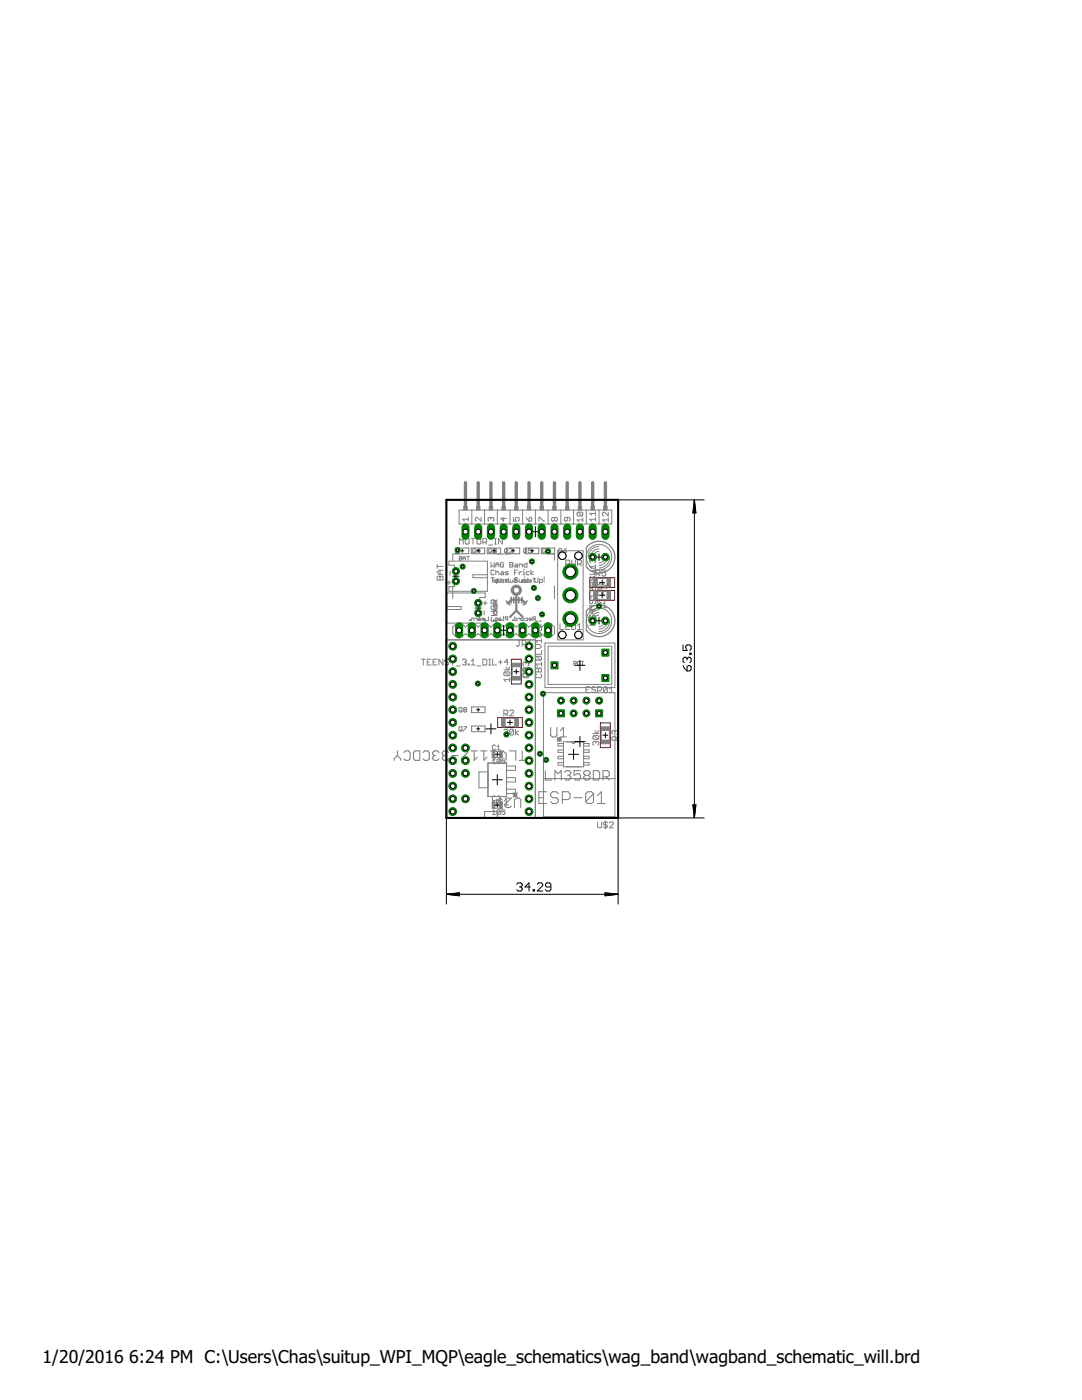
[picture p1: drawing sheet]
<svg xmlns="http://www.w3.org/2000/svg" width="216mm" height="279mm" viewBox="0 0 216 279" stroke-linecap="round" stroke-linejoin="round" font-family="sans-serif">
<defs><g id="words">
<g font-size="3.5">
<text x="8.5" y="272">1/20/2016</text>
<text x="25.8" y="272">6:24 PM C:\Users\Chas\suitup_WPI_MQP\eagle_schematics\wag_band\wagband_schematic_will.brd</text>
</g>
</g></defs>
<path d="M102.4 117a1.02 1.02 0 0 1 1.6 .4 1.02 1.02 0 0 1-.8 1.4 1.02 1.02 0 0 1-1.2-1h.4a.61 .61 0 0 1 .9-.5 .61 .61 0 0 1 .1 1 .61 .61 0 0 1-1-.3v-.2h-.4z" fill-rule="evenodd" fill="#808080" stroke="#808080" stroke-width=".2"/>
<path d="M103 118.8v3.1M101.3 120.5l.7-.8h2.2l.7 .8M103 121.9l-1.2 1.2M103 121.9l1.3 1.2" fill="none" stroke="#808080" stroke-width=".42"/>
<path d="M101 120l.8 .7M102 119.2v1.1M102.5 119.2v1.1M103.5 119.2v1.1M104.2 119.2v1.1M105.2 120l-.8 .7" fill="none" stroke="#808080" stroke-width=".32"/>
<g fill="none" stroke="#808080" stroke-width=".2">
<path d="M87.2 112.6v.8M87.2 113h1.2M87.4 115l.4 .2 .4-.2 .2 .2v.6h-1.2v-.6zM87.8 113.8v.8M87.8 115.2v.6M88.4 113.8h-.8l-.4 .4 .4 .4h.8M89.1 118.3h7.7v1h-1.1v4.2h1.1v.9h-7.7zM89.2 116.3h.8M89.6 112h7.7v6h-7.7v-.9h1.1v-4.3h-1.1zM89.6 115.9v.8M89.8 114v.8M90.3 116.9v2.5"/>
<path d="M91.6 110.6h-1.3v1.2M91.6 101.8h30.5v2.8h-30.5zM91.7 111l.4 .2-.1 .6h-.3zM91.7 111.4h.3M91.7 108.6v-1.2l.4 .4 .3-.4v1.2M92.4 111.4h.5M92.4 111.8v-.5l.2-.3 .3 .3v.5M93 107.4h.4l.2 .2v.8l-.2 .2h-.4l-.2-.2v-.8zM93.1 111h.5M93.4 111v.8M93.5 103.6h-1.2l.4 .4M93.5 103.3v.7"/>
<path d="M94 107.4h.8M94.1 101.8v2.8M94.3 109.6l.2-.1 .4 .1v.6l-.1 .2-.5-.2zM94.4 107.4v1.2M94.6 110.1l.3 .3M95.4 107.4h.4l.1 .2v.8l-.1 .2h-.4l-.2-.2v-.8zM95.9 109.9h-.6l.4-.4v.9M96 103.3v.7l-.8-.7-.4 .1v.4l.2 .2M96.4 108.2h.5l.2-.2v-.4l-.2-.2h-.5v1.2M96.7 101.8v2.8M96.7 108.2l.4 .4M96.8 120v.8"/>
<path d="M97.3 114.7h-2.9v.6h2.9M97.5 108.8h.8M97.7 109.5l.4 .1v.6l-.1 .2-.5-.2v-.6zM97.8 110.1l.3 .3M98 103.4v.2M98 103.4l-.2-.1-.4 .1v.4l.2 .2M98 103.4l.1-.1 .4 .1v.4l-.2 .2M98 112.2v1l.3-.3 .3 .3v-1M98 115.3h.6M98.3 115.3v.9M98.4 109.6l.5-.1 .1 .1-.1 .3M98.6 113.9l-.1-.1-.5 .1v.7l.1 .1 .5-.1"/>
<path d="M98.7 107.4h.4M98.7 108.6h.4M98.7 109.9h.2M98.9 107.4v1.2M98.9 109.9l.1 .2-.1 .3-.5-.2M98.9 113.2v-.6l.3-.4 .3 .4v.6M98.9 114.2l.5-.1 .1 .1v.5M98.9 115.9h.6v-.1l-.4-.2-.2 .2 .2 .4M98.9 113.8v.9M98.9 112.7h.6M99.2 119.7l-.4 .4M99.2 119.8l-.3 .3"/>
<path d="M99.2 110.6h2.6M99.2 101.8v2.8M99.3 115.5l.1 .7M99.8 115.5v.6l-.1 .1h-1l-.1-.3 .5-.2v.8M100 115.6l.5 .2v.4h-.5l-.1-.1 .1-.2h.5M100 114.1l.5 .1v.5h-.5l-.1-.1 .1-.2h.5M100.2 107.4v1.2l-.7-1.2v1.2M100.5 112.4l-.2-.2-.4 .2v.6l.1 .2 .5-.2v-.3h-.3M100.5 103.3v.7l-.6-.6h1.2M100.8 115.6h.1v.5l-.1 .1zM100.8 115.7h.3M100.8 109.5l.5 .1v.6l-.2 .2-.4-.2v-.6z"/>
<path d="M100.9 115.6l.2 .2M101 110.1l.3 .3M101.1 115.8v.4M101.1 115.8l.2-.2 .1 .2M101.3 116.2h.3M101.4 115.4v.1M101.4 114.1h-.5l-.1 .1 .1 .2h.4l.1 .2-.1 .1h-.5M101.6 115.7h-.2v.5M101.6 109.6l.2-.1 .4 .1-.6 .8h.6M101.7 112.7h.5M101.7 112.2h.5l.2 .2-.2 .3 .2 .3-.2 .2h-.5zM101.8 101.8v2.8"/>
<path d="M101.8 115.7v.5h.4l.1-.5M102.4 103.3v.7h.6l-.2-.4 .2-.3h.4l.2 .1v.4l-.2 .2M102.7 114.2h.3M102.7 116.1l.1 .1M102.8 112.6l.5 .1v.5h-.5l-.1-.2 .1-.1h.5M103.1 116.1l-.2 .1M103.3 115.4l-.2-.1-.4 .1 .1 .4 .5 .1-.2 .3h-.4l-.1-.1 .5-.5-.2-.1-.3 .1M103.3 113.8h-.6v.9M103.6 115.6v.5l.2 .1h.4v-.6M103.6 113.2v-.6h.5l.1 .1v.5M103.6 114.1v.6M104.1 114.1l-.5 .3"/>
<path d="M104.3 101.8v2.8M104.3 115.9l-.1-.2-.1 .2v.3M104.3 115.9l.3-.2v.5h.6l.1-.1M104.3 115.9v.3M104.4 114.1h.1v.6M104.4 114.7h.3M104.5 109.6l.1-.1 .5 .1v.6l-.2 .2-.4-.2zM104.5 113.6v.2M104.5 115.6h.2v.6M104.7 115.1v.2M104.8 110.1l.3 .3M104.8 116l.5 .1"/>
<path d="M105 103.3l.6 .7M105.2 112.2v1h-.5l-.2-.5 .2-.1h.5M105.2 115.6h.3M105.2 115.7l-.4 .2v.3M105.3 115.4v.7M105.3 116.1l.2 .1M105.6 103.4l.3-.1 .2 .1v.4l-.2 .2h-.3zM105.6 114.1h-.4l-.2 .1 .2 .5h.4M105.9 113.8v.9M106 109.5h-.6v.4l.3-.1 .3 .1-.1 .5-.5-.2M106 116h-.4l.1-.3 .3 .2v.2l-.3 .1M106.3 115.5h.5"/>
<path d="M106.4 114.1l-.5 .3 .5 .3M106.6 115.5v.7M106.7 115.3v.8l.2 .1 .4-.1v-.8M106.8 101.8v2.8M107.5 104v-.7h.2l.8 .7h.2M107.7 116.2h.4l.2-.4-.2-.2h-.4v.9M108.4 109.5l.5 .1v.6l-.2 .2-.4-.2v-.6zM108.6 115.1v.7M108.6 116.1v.1M108.6 110.1l.3 .3M109.2 110.4h.6M109.2 109.8l.3-.3v.9"/>
<path d="M109.4 110.6h1.2v1.2M109.4 101.8v2.8M110.6 103.4l-.2-.1-.3 .1v.4l.2 .2 .3-.2M110.6 103.4l.2-.1 .4 .1v.4l-.2 .2-.4-.2M110.6 103.4v.4M110.6 116.9v2.5M111.3 109.9h5.1v17.8h-5.1zM111.6 109.5l.5 .1v.6l-.2 .2-.4-.2v-.6zM111.8 110.1l.3 .3M111.9 101.8v2.8M112.9 112.5h.6l.2-.1v-.4l-.2-.2h-.6v1.1M113 109.5l-.6 .4 .1 .5 .5-.2-.2-.3"/>
<path d="M113.2 103.3v.5l-.2 .2-.4-.2v-.4l.2-.1h.8l.1 .1v.4l-.1 .2M114.1 111.8v1.1l.4-.4 .4 .4v-1.1M114.4 101.8v2.8M115.3 112.5h.5l.2-.1v-.4l-.2-.2h-.5v1.1M115.3 102.2l-.2 .2v.4l.2 .2h.8M115.3 102.2h.8l.2 .2v.4l-.2 .2M115.3 102.2l.8 .8M115.6 112.5l.4 .4M116.3 103.8h-1.2l.4 .3M116.3 103.4v.7M117 101.8v2.8M117.7 113.9h1.1l-.4 .4 .4 .3h-1.1"/>
<path d="M117.9 115l-.2 .2v.4l.2 .2 .4-.2v-.4l.1-.2 .4 .2v.4l-.2 .2M117.9 119.7l-.2 .2v.4l.2 .2 .4-.2v-.4l.1-.2 .4 .2v.4l-.2 .2M118.3 111.7l.1-.2 .4 .2v.4l-.2 .2M118.3 111.7l-.2-.2-.4 .2v.4l.2 .2M118.3 111.7v.2M118.3 116.2v.8M118.8 103.6h-1.1l.4 .4M118.8 102.1v.7M118.8 103.3v.7M118.8 112.7v.8M118.8 117.4v.8l-.7-.8-.4 .2v.4l.2 .2M118.8 118.5v.8"/>
<path d="M118.8 102.5h-1.1l.4 .3M118.8 118.9h-1.1l.4 .4M118.8 116.2h-.7l-.4 .4 .4 .4h.7M118.8 113.1h-1.1l.4 .4M118.9 114.6h.6l.2-.2v-.4l-.2-.2h-.6v1.2M118.9 118l.4-.4v1.2M118.9 118.8h.8M119.2 115.5h1.9M119.2 117.1h1.9M119.2 118h1.9M119.2 119.6h1.9M119.3 116.7l.4-.4v1.2"/>
<path d="M119.3 114.6l.4 .4M119.3 117.5h.8M119.5 110l-.7 .3-.3 .4-.1 .5M119.5 109.5a1.66 1.66 0 0 0-1.6 1.7M119.5 109a2.15 2.15 0 0 0-2.1 2.2M119.5 101.8v2.8M120.1 117.6v1.2M120.5 116.3v1.2M120.7 111.2l-.3 .7-.4 .3-.5 .1M120.7 118l-.6 .4 .6 .4M120.9 113.8h-.8v.6l.4-.2 .4 .2v.3l-.2 .3h-.4l-.2-.3M121.1 116.7l-.6 .4 .6 .4"/>
<path d="M121.2 111.2a1.66 1.66 0 0 1-1.7 1.6M121.4 103.8h-1.2l.4 .3M121.4 102.2v.8l-.8-.8-.4 .2v.4l.2 .2M121.4 103.4v.7M121.7 111.2a2.15 2.15 0 0 1-2.2 2.1M84.1 131.6h.8M84.5 131.6v1.1M85.3 132.1h.3M86 131.6h-.7v1.1h.7M86.4 132.1h.4M87.2 131.6h-.8v1.1h.8M88.4 131.6v1.1l-.8-1.1v1.1"/>
<path d="M89.1 127.7h17.7v35.5h-17.7zM89.1 121.1h2.9v.5h-2.9M89.5 131.7l-.2-.1h-.3l-.2 .1 .2 .4h.3l.2 .2-.2 .4h-.3l-.2-.2M89.9 131.6v.1l.4 .4M90.3 132.1v.6M90.3 125.2l.7-.7h1.2l.7 .7 .6-.7h1.3l.6 .7 .7-.7h1.2l.7 .7 .6-.7h1.3l.6 .7 .6-.7h1.3l.6 .7 .7-.7h1.2l.7 .7 .6-.7h1.3l.6 .7 .6-.7h1.3l.6 .7v1.2l-.6 .7h-1.3l-.6-.7-.6 .7h-1.3l-.6-.7-.7 .7h-1.2l-.7-.7-.6 .7h-1.3l-.6-.7-.6 .7h-1.3l-.6-.7-.7 .7h-1.2l-.7-.7-.6 .7h-1.3l-.6-.7-.7 .7h-1.2l-.7-.7zM90.7 131.6v.1l-.4 .4M91.1 132.9h.8M92.3 131.7l.2-.1h.4l.1 .1-.1 .4M92.6 132.1h.3M92.9 132.1l.1 .2-.1 .4h-.4l-.2-.2M93.4 132.5h.2v.2h-.2z"/>
<path d="M93.7 123.7l.1 .1zM94 131.9l.4-.3v1.1M94 132.7h.8M94.1 123.8l.1-.4h.4v.4M94.8 123.4l.4 .2M95.2 132.9h.8M95.2 123.4v.4M95.8 123.4l-.3 .1v.3h.3l.1-.1-.1-.1h-.3M96.4 131.6h.5l.2 .1v.8l-.2 .2h-.5zM96.4 120.4h.8M96.6 121.9v.8M96.7 123.6h-.5l.1-.2 .4 .1-.1 .3h-.3"/>
<path d="M97.5 123.1v.7h-.5M97.5 131.6h.4M97.5 132.7h.4M97.7 131.6v1.1M98 122.8h1.2M98 122h1.2M98.2 123.2l-.2 .2v.4l.2 .2h.8l.3-.3v-.3M98.2 120.9l-.2 .2v.4l.2 .2h.8l.2-.2v-.4l-.2-.2h-.4v.4M98.3 131.6v1.1h.8M98.4 123.7l.2 .1zM98.4 121.8h.8M98.4 121.3h.8"/>
<path d="M98.6 120.6l-.2 .1 .2 .4 .6-.1-.1-.4h-.3v.2M98.8 120.5v-.6l-.2-.2h-.4l-.2 .2v.6h1.2M98.8 121.3v.5M98.8 123.8h.4M98.8 123.4v.6l.3 .1M98.9 120.3v-.3l-.3-.2-.2 .5h.8M99 123.2l.2 .2v.4M99.1 122.1l.1 .1-.1 .4h-.5l-.2-.4 .2-.2v.8M99.5 132.1h.7M99.9 131.7v.8M99.9 123.4l-.3 .1v.3h.3l.2-.1-.2-.1h-.3M100.3 123.8h.3"/>
<path d="M100.5 133.7h1.2M100.6 123.1h-.2v.7M100.7 134.1h.8l.2 .2v.4l-.2 .2M100.7 134.1l-.2 .2v.4l.2 .2h.8M100.7 134.1l.8 .8M100.9 133.1l.4 .6 .4-.6M101.3 123.6h-.4l-.1-.4 .5-.1v.7M101.4 132.1h-.8l.6-.5v1.1M101.7 135.3v.7M101.7 135.6h-1.2l.4 .4M102.2 133.1v1.9M102.3 123.7l.1 .1z"/>
<path d="M102.7 123.1v.7h.4l.1-.3-.5-.1M103.4 127.8h.4M103.4 123.4l.4 .2M103.6 127.8v1l-.2 .2-.4-.2M103.8 123.4v.4M103.8 133.1v1.9M104.1 123.5l.3-.1 .2 .3-.4 .1zM104.2 133.7h1.5M104.2 128.6h.6l.1-.2v-.4l-.1-.2h-.6v1.2M104.4 134.5l.1-.2h.4l.2 .2v.6M104.4 134.5v.6h1.1M104.4 134.5h.9l.2 .2v.4"/>
<path d="M104.5 133.3l-.1 .2v.4l.1 .2 .4-.2M104.8 123.4l.5 .1-.1 .3h-.4M104.9 132.3l.2-.2 .4 .2v.4l-.2 .2M104.9 132.3l-.2-.2-.3 .2v.4l.1 .2M104.9 132.3v.2M104.9 133.1v.8M105.1 133.3l-.2 .2M105.3 133.3l.2 .2v.4l-.2 .2M105.3 129h.8M105.3 128.2l.4-.4v1.2M105.5 134.3l-.4 .4M105.5 133.3h-1.1l.5 .6"/>
<path d="M105.5 135.1l-.2 .2h-.9M106 123.6h-.4l.1-.2 .3 .1v.2l-.3 .1M106.6 123.6l-.3 .2M106.8 123.6h-.4l-.1-.4 .5-.1v.7M106.9 133.5l.2-.2 .4 .2 .4-.2 .2 .2v.6h-1.2zM106.9 128.6h.8l.4 .4-.4 .4h-.8M107.1 131h.8l.2 .2v.4l-.2 .2M107.1 126.3l-.2 .2v.4l.2 .2h.8M107.1 134.5l-.2 .2v.4l.2 .2h.8l.2-.2v-.4l-.2-.2M107.1 126.3h.8l.2 .2v.4l-.2 .2M107.1 131l-.2 .2v.4l.2 .2h.8M107.1 131l.8 .8"/>
<path d="M107.1 126.3l.8 .8M107.5 125.3l.2-.2 .4 .2v.4l-.2 .2M107.5 125.3l-.2-.2-.4 .2v.4l.2 .2M107.5 125.3v.2M107.5 133.5v.6M108.1 132.5h-1.2l.4 .4M108.1 127.5v.7M108.1 129.8v.8h-1.2M108.1 132.1v.8M108.1 127.8h-1.2l.4 .4M108.1 124h-1.2l.4 .4-.4 .3h1.2M108.4 138.2h14.3v24.8h-14.3z"/>
<path d="M108.7 128.3h14v8.9h-14zM109.4 129h12.7v7.6h-12.7zM111.7 124.5v1.1h.8M112.9 125.1h.4M113.7 124.5h-.8v1.1h.8M114.1 124.5h.6l.2 .2v.7l-.2 .2h-.6zM114.5 132.5l.5-.1-.1-.4h-.4v.7M115.3 125.6h.7M115.3 124.9l.3-.4v1.1M115.4 132l.3 .1-.1 .6-.4-.1zM116 132h.5M116.2 132v.7"/>
<path d="M116.9 137.6h.4M117.5 123.3h1.5M117.7 124h.9l.2 .2v.4l-.2 .2h-.9M117.7 137.1h-.8v1.1M117.9 122.9l-.2 .1v.4l.4 .2 .2-.2v-.4l.3-.1 .2 .1v.4l-.2 .2M118.1 138l.2 .2M118.3 121.7v.8l-.6-.6h1.1M118.8 120.9h-1.1l.4 .4-.4 .4h1.1M118.9 137.2l-.2-.1h-.4l-.2 .1 .2 .4h.4l.2 .2-.2 .4M119.1 120.9h.6l.2-.2v-.4l-.2-.2h-.6v1.2M119.3 137.8h.5l.2-.2v-.4l-.2-.1h-.5v1.1M119.5 122.7l-.7 .3-.3 .4-.1 .5"/>
<path d="M119.5 122.2a1.66 1.66 0 0 0-1.6 1.7M119.5 121.7a2.15 2.15 0 0 0-2.1 2.2M119.5 120.9l.4 .4M120.3 120.5l.4-.4v1.2M120.3 121.3h.8M120.4 138l.2 .2M120.7 123.9l-.3 .7-.4 .3-.5 .1M121.2 123.9a1.66 1.66 0 0 1-1.7 1.6M121.2 137.2v.8l-.2 .2M121.2 137.2l-.2-.1h-.4l-.2 .1v.8M121.2 137.2l-.8 .8M121.6 137.5l.4-.4v1.1"/>
<path d="M121.7 123.9a2.18 2.18 0 0 1-2.2 2.1M91.7 141.2l.5 .2v.5l-.2 .2-.4-.2v-.5zM91.7 145l.5 .2v.6l-.2 .1-.4-.1v-.6zM91.9 145.6l.3 .3M91.9 141.8l.3 .3M92.5 145h.6l-.6 .9M92.7 141.6l-.2-.1 .2-.3 .4 .2-.1 .2M92.7 141.6l-.2 .2 .2 .3 .4-.2-.1-.3M92.7 141.6h.3M97.4 152.3h3.7v6.7h-3.7zM97.4 154.1h-1.8v3.1h1.8M98.3 151.8l.3-.3v.9"/>
<path d="M98.3 152.4h.6M98.3 159.5v.9l.2 .3h.4l.2-.3v-.9M98.3 149.9h1.8M98.3 151.2h1.8M98.9 148.8l-.2-.1-.4 .1v.7l.1 .1 .5-.1M98.9 159l-.2-.1-.4 .1v.6l.1 .2 .5-.2M99.2 159l.2-.1 .4 .1-.6 .8h.6M99.2 149.6h.6M99.2 149l.3-.3v.9M99.8 151.6v.7l-.1 .1-.5-.1M99.8 151.6l-.1-.1-.5 .1v.7M99.8 151.6l-.6 .7"/>
<path d="M99.9 159.3v1.5M100.2 159.7l-.1-.2h-.4l-.2 .2 .2 .4h.4l.1 .2-.1 .4h-.4l-.2-.3M100.5 142.5h.6l.2-.2v-.4l-.2-.2h-.6v1.2M100.5 145.7l.2-.2h.4l.2 .2-.2 .4M100.6 159.9l.4-.4v1.2M100.8 151.5h-.7v.4l.5-.1 .2 .5-.2 .1-.5-.1M100.8 145h1.9M100.8 143.4h1.9M100.9 142.5l.4 .4M100.9 146.1h.2M101.1 157.5h1.8v.9h-1.8M101.1 152.9h1.8v.8h-1.8"/>
<path d="M101.1 155.2h1.8v.9h-1.8M101.1 146.1l.2 .2-.2 .4h-.4l-.2-.2M101.7 141.9l.2-.2h.4l.2 .2v.2l-.8 .8h.8M102.4 158.2l.8 .8M102.4 158.6h.8M102.5 145.7l-.2-.2h-.4l-.2 .2v.8M102.5 145.7l-.8 .8M102.5 145.7v.8l-.2 .2h-.4l-.2-.2M102.8 158.2v.8M102.9 145.5v1.2M103.2 158.2l-.8 .8M103.5 145.9l-.6 .4 .6 .4"/>
<path d="M108.4 155.4h14.3M111.2 147.2l.8 .8M111.2 147.6h.8M111.6 147.2v.8M112 147.2l-.8 .8M112.4 148.1h4.1v4.9h-4.1zM112.4 148.4h-1v.5h1M112.4 149.6h-1v.6h1M112.4 150.9h-1v.5h1M112.4 152.2h-1v.5h1M114.2 148.1l.2 .3 .2-.1 .1-.2M116.5 148.4h1v.5h-1"/>
<path d="M116.5 149.6h1v.6h-1M116.5 150.9h1v.5h-1M116.5 152.2h1v.5h-1M118.3 146.4h1.2M118.5 146.8l-.2 .2v.4l.2 .2h.8M118.5 146.8h.8l.2 .2v.4l-.2 .2M118.5 146.8l.8 .8M118.7 145.8l.4 .6 .4-.6M118.9 148.1l-.2-.1-.4 .1v.4l.2 .2M118.9 148.1l.2-.1 .4 .1v.4l-.2 .2M118.9 148.1v.2M120 145.8v1.9"/>
<path d="M121.6 145.8v1.9M122.3 146.6l-.2-.2v-.4l.2-.2 .4 .2 .4-.2 .2 .2v.4l-.2 .2M122.9 147.7v-.5l-.2-.2h-.4l-.2 .2v.5h1.2M123.3 147l-.4 .4M98.3 161.9l.3-.3v1M98.3 162.6h.6M98.3 160.1h1.8M98.3 161.3h1.8M99.8 161.8v.6l-.1 .2-.5-.2M99.8 161.8l-.1-.2-.5 .2v.6M99.8 161.8l-.6 .6M100.6 160.7h.8"/>
<path d="M100.8 161.6h-.7v.5l.5-.2 .2 .5-.2 .2-.5-.2M119.3 164v1l.1 .2h.4l.2-.2v-1M120.8 163.9v1.5M121.2 164.2l-.2-.2h-.4l-.2 .2 .2 .4h.4l.2 .2-.2 .4h-.4l-.2-.2M121.6 164.2l.2-.2h.4l.2 .2v.2l-.8 .8h.8"/>
<circle cx="119.5" cy="111.2" r="2.54"/>
<circle cx="119.5" cy="123.9" r="2.54"/>
</g>
<path d="M117.7 117.8h4.9v2h-4.9zM117.7 115.3h4.9v1.9h-4.9zM102 131.6h2v4.9h-2zM99.3 143.2h4.9v2h-4.9zM119.8 144.3h2v4.9h-2z" fill="none" stroke="#800000" stroke-width=".2"/>
<g fill="none" stroke="#808080" stroke-width=".21">
<path d="M90.9 109.4h2.6v1.1h-2.6zM94 109.4h2.7v1.1h-2.7zM97.2 109.4h2.7v1.1h-2.7zM101 109.4h2.7v1.1h-2.7zM104.8 109.4h2.7v1.1h-2.7zM108 109.4h2.7v1.1h-2.7zM117 109.3v3.8M89.1 127.7h17.7v35.5h-7.6v-1.2h-2.5v1.2h-7.6zM117 122v3.8M79.3 150.8l.6 .6v.3M79.3 150.8l-.6 .6v.3M79.3 149.9v.9"/>
<path d="M80.6 150.2l.3-.3h.6l.3 .3v1.2l-.3 .3h-.6l-.3-.3M82.8 149.9h1v1.8h-1l-.3-.3v-1.2zM84.4 150.2l.3-.3h.6l.4 .3v1.2l-.4 .3h-.6l-.3-.3M86.6 150.8l-.3 .3v.3l.3 .3h.7l.3-.3M86.6 150.8h.4M87.6 150.2l-.3-.3h-.7l-.3 .3v.3l.3 .3M88.6 150.8l-.4 .3v.3l.4 .3h.6l.3-.3M88.6 150.8h.3M89.5 150.2l-.3-.3h-.6l-.4 .3v.3l.4 .3M90.2 150.8h1.2M93.3 149.9v.3l-1.2 1.2v.3h1.2M94 149.9h1.2"/>
<path d="M94.1 141.1h2.7v1.1h-2.7zM94.1 144.9h2.7v1.1h-2.7zM94.6 149.9v1.8l.6-.6M95.9 149.9h1.3M96.5 149.9v1.8l.7-.6M97.8 149.9h1.3M98.4 149.9v1.8l.7-.6M99.7 151.7v-1.2l.7-.6 .6 .6v1.2M100.8 159.3h1.2l-1.2 1.2v.3l.2 .4h.7l.3-.4M101.7 149.9h1.2v1.8M103.6 151.7h1.2M104.2 149.9v1.8"/>
<path d="M107.5 159.2h.8M108.8 153.8v1.9h1.3M109.1 158h-1.6v2.4h1.6M109.9 145.2v1.5l.3 .4h.6l.3-.4v-1.5M110.7 155.7v-1.9l.7 .6 .6-.6v1.9M111.4 158.4l-.4-.4h-.7l-.4 .4v.4l.4 .4h.7l.4 .4v.4l-.4 .4h-.7l-.4-.4M111.8 147.1h1.3M111.8 145.8l.6-.6v1.9M112.2 159.6h1.2l.3-.4v-.8l-.3-.4h-1.2v2.4M112.6 154.1l.4-.3h.6l.3 .3v.3l-.3 .3M113.3 154.7h.3M113.6 154.7l.3 .3v.4l-.3 .3h-.6l-.4-.3"/>
<path d="M114.5 159.2h1.6M115.8 153.8h-1.2v.9l.6-.3h.3l.3 .3v.7l-.3 .3h-.6l-.3-.3M116.8 154.7l-.3 .3v.4l.3 .3h.6l.3-.3v-.4l-.3-.3M116.8 154.7l-.3-.3v-.3l.3-.3h.6l.3 .3v.3l-.3 .3M116.8 154.7h.6M118.4 153.8h.9l.4 .3v1.3l-.4 .3h-.9zM118.4 158.4l-.4-.4h-.7l-.4 .4v1.6M118.4 158.4v1.6l-.4 .4h-.7l-.4-.4M118.4 158.4l-1.5 1.6M119.2 158.8l.8-.8v2.4M120.3 155h.9l.4-.3v-.6l-.4-.3h-.9v1.9M120.9 155l.7 .7"/>
<path d="M102.7 161.2v-1.6l.3-.3h.6l.3 .3v1.6M119.2 160.4h1.6"/>
</g>
<path d="M117 109.3a3.2 3.2 0 0 1 4.7-.5 3.2 3.2 0 0 1 0 4.7 3.2 3.2 0 0 1-4.7-.4M117 122a3.2 3.2 0 0 1 4.7-.5 3.2 3.2 0 0 1 0 4.7 3.2 3.2 0 0 1-4.7-.4" fill="none" stroke="#808080" stroke-width=".25"/>
<path d="M92.9 96.3v4.7M95.4 96.3v4.7M98 96.3v4.7M100.5 96.3v4.7M103 96.3v4.7M105.6 96.3v4.7M108.1 96.3v4.7M110.6 96.3v4.7M113.2 96.3v4.7M115.7 96.3v4.7M118.3 96.3v4.7M120.8 96.3v4.7" fill="none" stroke="#808080" stroke-width=".68"/>
<g fill="#808080" stroke="#808080" stroke-width=".2">
<path d="M117.9 101h.7v.8h-.7z"/>
<path d="M120.5 101h.6v.8h-.6z"/>
<path d="M105.2 101h.7v.8h-.7z"/>
<path d="M107.8 101h.6v.8h-.6z"/>
<path d="M110.3 101h.7v.8h-.7z"/>
<path d="M112.8 101h.7v.8h-.7z"/>
<path d="M115.4 101h.7v.8h-.7z"/>
<path d="M92.5 101h.7v.8h-.7z"/>
<path d="M95.1 101h.7v.8h-.7z"/>
<path d="M97.6 101h.7v.8h-.7z"/>
<path d="M100.2 101h.6v.8h-.6z"/>
<path d="M102.7 101h.7v.8h-.7z"/>
<path d="M120.5 104.6h.6v.7h-.6z"/>
<path d="M117.9 104.6h.7v.7h-.7z"/>
<path d="M115.4 104.6h.7v.7h-.7z"/>
<path d="M112.8 104.6h.7v.7h-.7z"/>
<path d="M110.3 104.6h.7v.7h-.7z"/>
<path d="M107.8 104.6h.6v.7h-.6z"/>
<path d="M105.2 104.6h.7v.7h-.7z"/>
<path d="M102.7 104.6h.7v.7h-.7z"/>
<path d="M100.2 104.6h.6v.7h-.6z"/>
<path d="M97.6 104.6h.7v.7h-.7z"/>
<path d="M95.1 104.6h.7v.7h-.7z"/>
<path d="M92.5 104.6h.7v.7h-.7z"/>
<path d="M98.2 149.9h.5v1.3h-.5z"/>
<path d="M99.7 149.9h.5v1.3h-.5z"/>
<path d="M98.2 160h.5v1.4h-.5z"/>
<path d="M99.7 160h.5v1.4h-.5z"/>
<path d="M106.6 125.5h.5v.5h-.5z"/>
<path d="M104 125.5h.5v.5h-.5z"/>
<path d="M101.5 125.5h.5v.5h-.5z"/>
<path d="M99 125.5h.5v.5h-.5z"/>
<path d="M96.4 125.5h.5v.5h-.5z"/>
<path d="M93.9 125.5h.5v.5h-.5z"/>
<path d="M91.4 125.5h.5v.5h-.5z"/>
<path d="M109.1 125.5h.5v.5h-.5z"/>
<path d="M120.5 105.3h.6v1.1h-.6z"/>
<path d="M117.9 105.3h.7v1.1h-.7z"/>
<path d="M115.4 105.3h.7v1.1h-.7z"/>
<path d="M112.8 105.3h.7v1.1h-.7z"/>
<path d="M110.3 105.3h.7v1.1h-.7z"/>
<path d="M107.8 105.3h.6v1.1h-.6z"/>
<path d="M105.2 105.3h.7v1.1h-.7z"/>
<path d="M102.7 105.3h.7v1.1h-.7z"/>
<path d="M100.2 105.3h.6v1.1h-.6z"/>
<path d="M97.6 105.3h.7v1.1h-.7z"/>
<path d="M95.1 105.3h.7v1.1h-.7z"/>
<path d="M92.5 105.3h.7v1.1h-.7z"/>
<path d="M121.1 117.9h.7v1.8h-.7z"/>
<path d="M118.5 117.9h.7v1.8h-.7z"/>
<path d="M100.1 143.3h.7v1.8h-.7z"/>
<path d="M102.7 143.3h.7v1.8h-.7z"/>
<path d="M119.9 145.1h1.8v.7h-1.8z"/>
<path d="M119.9 147.7h1.8v.7h-1.8z"/>
<path d="M102.2 132.4h1.7v.7h-1.7z"/>
<path d="M102.2 135h1.7v.7h-1.7z"/>
<path d="M118.5 115.4h.7v1.7h-.7z"/>
<path d="M121.1 115.4h.7v1.7h-.7z"/>
</g>
<g fill="none" stroke="#000" stroke-width=".2">
<path d="M90.3 115h1.3M91 114.4v1.2M91.9 109.9h.7M92.2 109.6v.6M95.1 109.9h.6M95.4 109.6v.6M98.3 109.9h.6M98.6 109.6v.6M102.1 109.9h.6M102.4 109.6v.6M105.8 106.1h2M105.9 109.9h.6"/>
<path d="M106.2 109.6v.6M106.8 105.1v2M109.1 109.9h.6M109.4 109.6v.6M113 118.8h1.6M113.8 118v1.6M118.9 111.2h1.3M119.5 110.5v1.3M119.7 118.8h.9M119.7 116.3h.9M120.2 115.8v1M120.2 118.3v1"/>
<path d="M94.8 121.3h1.2M95.4 120.7v1.3M99.5 125.8h2M100.5 124.8v2M102.5 134h1M103 133.5v1M114.7 132.8h2M115.7 131.8v2M118.9 123.9h1.3M119.5 123.2v1.3M95.1 145.5h.6M95.1 141.6h.6"/>
<path d="M95.4 141.4v.6M95.4 145.2v.6M96.9 145.5h2.1M98 144.4v2.1M98.2 155.6h2M98.8 150.5h.8M99.2 150.2v.7M99.2 154.6v2M101.3 144.2h1M101.8 143.7v1M113.4 150.5h2.1M114.4 149.5v2.1"/>
<path d="M114.7 148h2M115.7 147v2M120.3 146.7h1M120.8 146.2v1M98.8 160.7h.8M99.2 160.3v.8"/>
</g>
<circle cx="91" cy="114" r=".72" fill="#008000" stroke="#008000" stroke-width=".2"/>
<circle cx="91" cy="114" r=".4" fill="#fff" stroke="#000" stroke-width=".2"/>
<circle cx="91" cy="116" r=".72" fill="#008000" stroke="#008000" stroke-width=".2"/>
<circle cx="91" cy="116" r=".4" fill="#fff" stroke="#000" stroke-width=".2"/>
<path d="M91.6 125v1.6" fill="none" stroke="#008000" stroke-width="1.6"/>
<circle cx="91.6" cy="125.8" r=".51" fill="#fff" stroke="#000" stroke-width=".2"/>
<path d="M94.1 125v1.6" fill="none" stroke="#008000" stroke-width="1.6"/>
<circle cx="94.1" cy="125.8" r=".51" fill="#fff" stroke="#000" stroke-width=".2"/>
<path d="M96.7 125v1.6" fill="none" stroke="#008000" stroke-width="1.6"/>
<circle cx="96.7" cy="125.8" r=".51" fill="#fff" stroke="#000" stroke-width=".2"/>
<path d="M99.2 125v1.6" fill="none" stroke="#008000" stroke-width="1.6"/>
<circle cx="99.2" cy="125.8" r=".51" fill="#fff" stroke="#000" stroke-width=".2"/>
<path d="M101.8 125v1.6" fill="none" stroke="#008000" stroke-width="1.6"/>
<circle cx="101.8" cy="125.8" r=".51" fill="#fff" stroke="#000" stroke-width=".2"/>
<path d="M104.3 125v1.6" fill="none" stroke="#008000" stroke-width="1.6"/>
<circle cx="104.3" cy="125.8" r=".51" fill="#fff" stroke="#000" stroke-width=".2"/>
<path d="M106.8 125v1.6" fill="none" stroke="#008000" stroke-width="1.6"/>
<circle cx="106.8" cy="125.8" r=".51" fill="#fff" stroke="#000" stroke-width=".2"/>
<path d="M109.4 125v1.6" fill="none" stroke="#008000" stroke-width="1.6"/>
<circle cx="109.4" cy="125.8" r=".51" fill="#fff" stroke="#000" stroke-width=".2"/>
<circle cx="120.8" cy="123.9" r=".78" fill="#008000" stroke="#008000" stroke-width=".2"/>
<circle cx="120.8" cy="123.9" r=".4" fill="#fff" stroke="#000" stroke-width=".2"/>
<circle cx="118.3" cy="123.9" r=".78" fill="#008000" stroke="#008000" stroke-width=".2"/>
<circle cx="118.3" cy="123.9" r=".4" fill="#fff" stroke="#000" stroke-width=".2"/>
<path d="M120.8 105.3v1.6" fill="none" stroke="#008000" stroke-width="1.6"/>
<circle cx="120.8" cy="106.1" r=".51" fill="#fff" stroke="#000" stroke-width=".2"/>
<path d="M118.3 105.3v1.6" fill="none" stroke="#008000" stroke-width="1.6"/>
<circle cx="118.3" cy="106.1" r=".51" fill="#fff" stroke="#000" stroke-width=".2"/>
<path d="M115.7 105.3v1.6" fill="none" stroke="#008000" stroke-width="1.6"/>
<circle cx="115.7" cy="106.1" r=".51" fill="#fff" stroke="#000" stroke-width=".2"/>
<path d="M113.2 105.3v1.6" fill="none" stroke="#008000" stroke-width="1.6"/>
<circle cx="113.2" cy="106.1" r=".51" fill="#fff" stroke="#000" stroke-width=".2"/>
<path d="M110.6 105.3v1.6" fill="none" stroke="#008000" stroke-width="1.6"/>
<circle cx="110.6" cy="106.1" r=".51" fill="#fff" stroke="#000" stroke-width=".2"/>
<path d="M108.1 105.3v1.6" fill="none" stroke="#008000" stroke-width="1.6"/>
<circle cx="108.1" cy="106.1" r=".51" fill="#fff" stroke="#000" stroke-width=".2"/>
<path d="M105.6 105.3v1.6" fill="none" stroke="#008000" stroke-width="1.6"/>
<circle cx="105.6" cy="106.1" r=".51" fill="#fff" stroke="#000" stroke-width=".2"/>
<path d="M103 105.3v1.6" fill="none" stroke="#008000" stroke-width="1.6"/>
<circle cx="103" cy="106.1" r=".51" fill="#fff" stroke="#000" stroke-width=".2"/>
<path d="M100.5 105.3v1.6" fill="none" stroke="#008000" stroke-width="1.6"/>
<circle cx="100.5" cy="106.1" r=".51" fill="#fff" stroke="#000" stroke-width=".2"/>
<path d="M98 105.3v1.6" fill="none" stroke="#008000" stroke-width="1.6"/>
<circle cx="98" cy="106.1" r=".51" fill="#fff" stroke="#000" stroke-width=".2"/>
<path d="M95.4 105.3v1.6" fill="none" stroke="#008000" stroke-width="1.6"/>
<circle cx="95.4" cy="106.1" r=".51" fill="#fff" stroke="#000" stroke-width=".2"/>
<path d="M92.9 105.3v1.6" fill="none" stroke="#008000" stroke-width="1.6"/>
<circle cx="92.9" cy="106.1" r=".51" fill="#fff" stroke="#000" stroke-width=".2"/>
<circle cx="120.8" cy="111.2" r=".78" fill="#008000" stroke="#008000" stroke-width=".2"/>
<circle cx="120.8" cy="111.2" r=".4" fill="#fff" stroke="#000" stroke-width=".2"/>
<circle cx="118.3" cy="111.2" r=".78" fill="#008000" stroke="#008000" stroke-width=".2"/>
<circle cx="118.3" cy="111.2" r=".4" fill="#fff" stroke="#000" stroke-width=".2"/>
<circle cx="105.6" cy="162" r=".78" fill="#008000" stroke="#008000" stroke-width=".2"/>
<circle cx="105.6" cy="162" r=".49" fill="#fff" stroke="#000" stroke-width=".2"/>
<circle cx="105.6" cy="159.4" r=".78" fill="#008000" stroke="#008000" stroke-width=".2"/>
<circle cx="105.6" cy="159.4" r=".49" fill="#fff" stroke="#000" stroke-width=".2"/>
<circle cx="105.6" cy="156.9" r=".78" fill="#008000" stroke="#008000" stroke-width=".2"/>
<circle cx="105.6" cy="156.9" r=".49" fill="#fff" stroke="#000" stroke-width=".2"/>
<circle cx="105.6" cy="154.3" r=".78" fill="#008000" stroke="#008000" stroke-width=".2"/>
<circle cx="105.6" cy="154.3" r=".49" fill="#fff" stroke="#000" stroke-width=".2"/>
<circle cx="105.6" cy="151.8" r=".78" fill="#008000" stroke="#008000" stroke-width=".2"/>
<circle cx="105.6" cy="151.8" r=".49" fill="#fff" stroke="#000" stroke-width=".2"/>
<circle cx="105.6" cy="149.3" r=".78" fill="#008000" stroke="#008000" stroke-width=".2"/>
<circle cx="105.6" cy="149.3" r=".49" fill="#fff" stroke="#000" stroke-width=".2"/>
<circle cx="105.6" cy="146.7" r=".78" fill="#008000" stroke="#008000" stroke-width=".2"/>
<circle cx="105.6" cy="146.7" r=".49" fill="#fff" stroke="#000" stroke-width=".2"/>
<circle cx="105.6" cy="144.2" r=".78" fill="#008000" stroke="#008000" stroke-width=".2"/>
<circle cx="105.6" cy="144.2" r=".49" fill="#fff" stroke="#000" stroke-width=".2"/>
<circle cx="105.6" cy="141.6" r=".78" fill="#008000" stroke="#008000" stroke-width=".2"/>
<circle cx="105.6" cy="141.6" r=".49" fill="#fff" stroke="#000" stroke-width=".2"/>
<circle cx="105.6" cy="139.1" r=".78" fill="#008000" stroke="#008000" stroke-width=".2"/>
<circle cx="105.6" cy="139.1" r=".49" fill="#fff" stroke="#000" stroke-width=".2"/>
<circle cx="105.6" cy="136.6" r=".78" fill="#008000" stroke="#008000" stroke-width=".2"/>
<circle cx="105.6" cy="136.6" r=".49" fill="#fff" stroke="#000" stroke-width=".2"/>
<circle cx="105.6" cy="134" r=".78" fill="#008000" stroke="#008000" stroke-width=".2"/>
<circle cx="105.6" cy="134" r=".49" fill="#fff" stroke="#000" stroke-width=".2"/>
<circle cx="105.6" cy="131.5" r=".78" fill="#008000" stroke="#008000" stroke-width=".2"/>
<circle cx="105.6" cy="131.5" r=".49" fill="#fff" stroke="#000" stroke-width=".2"/>
<circle cx="105.6" cy="129" r=".78" fill="#008000" stroke="#008000" stroke-width=".2"/>
<circle cx="105.6" cy="129" r=".49" fill="#fff" stroke="#000" stroke-width=".2"/>
<circle cx="90.3" cy="129" r=".78" fill="#008000" stroke="#008000" stroke-width=".2"/>
<circle cx="90.3" cy="129" r=".49" fill="#fff" stroke="#000" stroke-width=".2"/>
<circle cx="90.3" cy="131.5" r=".78" fill="#008000" stroke="#008000" stroke-width=".2"/>
<circle cx="90.3" cy="131.5" r=".49" fill="#fff" stroke="#000" stroke-width=".2"/>
<circle cx="90.3" cy="134" r=".78" fill="#008000" stroke="#008000" stroke-width=".2"/>
<circle cx="90.3" cy="134" r=".49" fill="#fff" stroke="#000" stroke-width=".2"/>
<circle cx="90.3" cy="136.6" r=".78" fill="#008000" stroke="#008000" stroke-width=".2"/>
<circle cx="90.3" cy="136.6" r=".49" fill="#fff" stroke="#000" stroke-width=".2"/>
<circle cx="90.3" cy="139.1" r=".78" fill="#008000" stroke="#008000" stroke-width=".2"/>
<circle cx="90.3" cy="139.1" r=".49" fill="#fff" stroke="#000" stroke-width=".2"/>
<circle cx="90.3" cy="141.6" r=".78" fill="#008000" stroke="#008000" stroke-width=".2"/>
<circle cx="90.3" cy="141.6" r=".49" fill="#fff" stroke="#000" stroke-width=".2"/>
<circle cx="90.3" cy="144.2" r=".78" fill="#008000" stroke="#008000" stroke-width=".2"/>
<circle cx="90.3" cy="144.2" r=".49" fill="#fff" stroke="#000" stroke-width=".2"/>
<circle cx="90.3" cy="146.7" r=".78" fill="#008000" stroke="#008000" stroke-width=".2"/>
<circle cx="90.3" cy="146.7" r=".49" fill="#fff" stroke="#000" stroke-width=".2"/>
<circle cx="90.3" cy="149.3" r=".78" fill="#008000" stroke="#008000" stroke-width=".2"/>
<circle cx="90.3" cy="149.3" r=".49" fill="#fff" stroke="#000" stroke-width=".2"/>
<circle cx="90.3" cy="151.8" r=".78" fill="#008000" stroke="#008000" stroke-width=".2"/>
<circle cx="90.3" cy="151.8" r=".49" fill="#fff" stroke="#000" stroke-width=".2"/>
<circle cx="90.3" cy="154.3" r=".78" fill="#008000" stroke="#008000" stroke-width=".2"/>
<circle cx="90.3" cy="154.3" r=".49" fill="#fff" stroke="#000" stroke-width=".2"/>
<circle cx="90.3" cy="156.9" r=".78" fill="#008000" stroke="#008000" stroke-width=".2"/>
<circle cx="90.3" cy="156.9" r=".49" fill="#fff" stroke="#000" stroke-width=".2"/>
<circle cx="90.3" cy="159.4" r=".78" fill="#008000" stroke="#008000" stroke-width=".2"/>
<circle cx="90.3" cy="159.4" r=".49" fill="#fff" stroke="#000" stroke-width=".2"/>
<circle cx="90.3" cy="162" r=".78" fill="#008000" stroke="#008000" stroke-width=".2"/>
<circle cx="90.3" cy="162" r=".49" fill="#fff" stroke="#000" stroke-width=".2"/>
<circle cx="92.9" cy="159.4" r=".78" fill="#008000" stroke="#008000" stroke-width=".2"/>
<circle cx="92.9" cy="159.4" r=".49" fill="#fff" stroke="#000" stroke-width=".2"/>
<circle cx="92.9" cy="154.3" r=".78" fill="#008000" stroke="#008000" stroke-width=".2"/>
<circle cx="92.9" cy="154.3" r=".49" fill="#fff" stroke="#000" stroke-width=".2"/>
<circle cx="92.9" cy="151.8" r=".78" fill="#008000" stroke="#008000" stroke-width=".2"/>
<circle cx="92.9" cy="151.8" r=".49" fill="#fff" stroke="#000" stroke-width=".2"/>
<circle cx="92.9" cy="149.3" r=".78" fill="#008000" stroke="#008000" stroke-width=".2"/>
<circle cx="92.9" cy="149.3" r=".49" fill="#fff" stroke="#000" stroke-width=".2"/>
<path d="M118.9 141.7h1.3v1.4h-1.3z" fill="#008000" stroke="#008000" stroke-width=".2"/>
<circle cx="119.5" cy="142.4" r=".4" fill="#fff" stroke="#000" stroke-width=".2"/>
<path d="M111.2 141.7h1.4v1.4h-1.4z" fill="#008000" stroke="#008000" stroke-width=".2"/>
<circle cx="111.9" cy="142.4" r=".4" fill="#fff" stroke="#000" stroke-width=".2"/>
<circle cx="117" cy="142.4" r=".7" fill="#008000" stroke="#008000" stroke-width=".2"/>
<circle cx="117" cy="142.4" r=".4" fill="#fff" stroke="#000" stroke-width=".2"/>
<circle cx="114.5" cy="142.4" r=".7" fill="#008000" stroke="#008000" stroke-width=".2"/>
<circle cx="114.5" cy="142.4" r=".4" fill="#fff" stroke="#000" stroke-width=".2"/>
<circle cx="114.5" cy="139.8" r=".7" fill="#008000" stroke="#008000" stroke-width=".2"/>
<circle cx="114.5" cy="139.8" r=".4" fill="#fff" stroke="#000" stroke-width=".2"/>
<circle cx="117" cy="139.8" r=".7" fill="#008000" stroke="#008000" stroke-width=".2"/>
<circle cx="117" cy="139.8" r=".4" fill="#fff" stroke="#000" stroke-width=".2"/>
<circle cx="119.5" cy="139.8" r=".7" fill="#008000" stroke="#008000" stroke-width=".2"/>
<circle cx="119.5" cy="139.8" r=".4" fill="#fff" stroke="#000" stroke-width=".2"/>
<circle cx="111.9" cy="139.8" r=".7" fill="#008000" stroke="#008000" stroke-width=".2"/>
<circle cx="111.9" cy="139.8" r=".4" fill="#fff" stroke="#000" stroke-width=".2"/>
<path d="M120.1 134.6h1.4v1.4h-1.4z" fill="#008000" stroke="#008000" stroke-width=".2"/>
<circle cx="120.8" cy="135.3" r=".4" fill="#fff" stroke="#000" stroke-width=".2"/>
<path d="M120.1 129.5h1.4v1.4h-1.4z" fill="#008000" stroke="#008000" stroke-width=".2"/>
<circle cx="120.8" cy="130.2" r=".4" fill="#fff" stroke="#000" stroke-width=".2"/>
<path d="M109.9 132.1h1.4v1.4h-1.4z" fill="#008000" stroke="#008000" stroke-width=".2"/>
<circle cx="110.6" cy="132.8" r=".4" fill="#fff" stroke="#000" stroke-width=".2"/>
<circle cx="113.8" cy="118.8" r="1.5" fill="#008000" stroke="#008000" stroke-width=".2"/>
<circle cx="113.8" cy="118.8" r=".99" fill="#fff" stroke="#000" stroke-width=".2"/>
<circle cx="113.8" cy="123.5" r="1.5" fill="#008000" stroke="#008000" stroke-width=".2"/>
<circle cx="113.8" cy="123.5" r=".99" fill="#fff" stroke="#000" stroke-width=".2"/>
<circle cx="113.8" cy="114.1" r="1.5" fill="#008000" stroke="#008000" stroke-width=".2"/>
<circle cx="113.8" cy="114.1" r=".99" fill="#fff" stroke="#000" stroke-width=".2"/>
<circle cx="95.4" cy="122.3" r=".72" fill="#008000" stroke="#008000" stroke-width=".2"/>
<circle cx="95.4" cy="122.3" r=".4" fill="#fff" stroke="#000" stroke-width=".2"/>
<circle cx="95.4" cy="120.4" r=".72" fill="#008000" stroke="#008000" stroke-width=".2"/>
<circle cx="95.4" cy="120.4" r=".4" fill="#fff" stroke="#000" stroke-width=".2"/>
<circle cx="109.4" cy="110" r=".51" fill="#008000" stroke="#008000" stroke-width=".2"/>
<circle cx="109.4" cy="110" r=".25" fill="#fff" stroke="#000" stroke-width=".2"/>
<circle cx="106.1" cy="112.1" r=".51" fill="#008000" stroke="#008000" stroke-width=".2"/>
<circle cx="106.1" cy="112.1" r=".25" fill="#fff" stroke="#000" stroke-width=".2"/>
<circle cx="109" cy="151.7" r=".51" fill="#008000" stroke="#008000" stroke-width=".2"/>
<circle cx="109" cy="151.7" r=".25" fill="#fff" stroke="#000" stroke-width=".2"/>
<circle cx="91.3" cy="109.8" r=".51" fill="#008000" stroke="#008000" stroke-width=".2"/>
<circle cx="91.3" cy="109.8" r=".25" fill="#fff" stroke="#000" stroke-width=".2"/>
<circle cx="94.6" cy="117.9" r=".51" fill="#008000" stroke="#008000" stroke-width=".2"/>
<circle cx="94.6" cy="117.9" r=".25" fill="#fff" stroke="#000" stroke-width=".2"/>
<circle cx="95.4" cy="136.4" r=".51" fill="#008000" stroke="#008000" stroke-width=".2"/>
<circle cx="95.4" cy="136.4" r=".25" fill="#fff" stroke="#000" stroke-width=".2"/>
<circle cx="106.5" cy="117.3" r=".51" fill="#008000" stroke="#008000" stroke-width=".2"/>
<circle cx="106.5" cy="117.3" r=".25" fill="#fff" stroke="#000" stroke-width=".2"/>
<circle cx="107.3" cy="119.4" r=".51" fill="#008000" stroke="#008000" stroke-width=".2"/>
<circle cx="107.3" cy="119.4" r=".25" fill="#fff" stroke="#000" stroke-width=".2"/>
<circle cx="108.4" cy="138.5" r=".51" fill="#008000" stroke="#008000" stroke-width=".2"/>
<circle cx="108.4" cy="138.5" r=".25" fill="#fff" stroke="#000" stroke-width=".2"/>
<circle cx="101" cy="146.6" r=".51" fill="#008000" stroke="#008000" stroke-width=".2"/>
<circle cx="101" cy="146.6" r=".25" fill="#fff" stroke="#000" stroke-width=".2"/>
<circle cx="107.7" cy="150.4" r=".51" fill="#008000" stroke="#008000" stroke-width=".2"/>
<circle cx="107.7" cy="150.4" r=".25" fill="#fff" stroke="#000" stroke-width=".2"/>
<circle cx="119.5" cy="121" r=".51" fill="#008000" stroke="#008000" stroke-width=".2"/>
<circle cx="119.5" cy="121" r=".25" fill="#fff" stroke="#000" stroke-width=".2"/>
<circle cx="92.3" cy="113.1" r=".51" fill="#008000" stroke="#008000" stroke-width=".2"/>
<circle cx="92.3" cy="113.1" r=".25" fill="#fff" stroke="#000" stroke-width=".2"/>
<circle cx="108.2" cy="122.6" r=".51" fill="#008000" stroke="#008000" stroke-width=".2"/>
<circle cx="108.2" cy="122.6" r=".25" fill="#fff" stroke="#000" stroke-width=".2"/>
<path d="M89.1 99.8h34.2v63.4h-34.2z" fill="none" stroke="#000" stroke-width=".42"/>
<g fill="none" stroke="#000" stroke-width=".2">
<path d="M123.3 99.8h17.2M138.6 99.8v63.4M138.6 99.8l.3 2.6h-.7zM138.6 99.8l-.2 2.6M138.6 99.8l.1 2.6M138.6 99.8l-.3 2.6M138.6 99.8l.2 2.6M136.3 132.8l.2 .5 .6 .6M136.3 128.7v1.1h.8l-.3-.5v-.3l.3-.3h.5l.3 .3v.5l-.3 .3M137.1 133.1l.3-.3h.2l.3 .3v.5l-.3 .3h-.5zM137.1 131.4l.3-.2h.2l.3 .2v.6l-.3 .3M137.1 131.4v.3"/>
<path d="M137.1 131.4l-.3-.2h-.3l-.2 .2v.6l.2 .3M137.6 130.3h.3v.3h-.3zM89.1 163.2v17.2M89.1 178.5h34.2M89.1 178.5l2.6-.3v.6zM89.1 178.5l2.6 .1M89.1 178.5l2.6 .2M91.7 178.4l-2.6 .1M91.7 178.2l-2.6 .3M103.1 176.5l.3-.3h.5l.3 .3v.2l-.3 .3M103.7 177h.2M103.9 177l.3 .3v.2l-.3 .3h-.5l-.3-.3"/>
<path d="M105.8 177h-1l.8-.8v1.6M106.4 177.5h.3v.3h-.3zM107.2 176.5l.3-.3h.5l.3 .3v.2l-1.1 1.1h1.1M109.9 177h-.8l-.3-.3v-.2l.3-.3h.5l.3 .3v1l-.3 .3h-.5l-.3-.3M120.7 178.2l2.6 .3-2.6 .3zM120.7 178.4l2.6 .1M120.7 178.2l2.6 .3M123.3 178.5l-2.6 .1M123.3 178.5l-2.6 .2M138.2 160.6h.7l-.3 2.6zM138.3 160.6l.3 2.6M138.4 160.6l.2 2.6"/>
<path d="M138.7 160.6l-.1 2.6M138.8 160.6l-.2 2.6M140.5 163.2h-17.2v17.2"/>
<circle cx="115.4" cy="110.9" r=".74"/>
</g>
<circle cx="115.4" cy="110.9" r=".74" fill="#fff" stroke="#000" stroke-width=".2"/>
<circle cx="112.2" cy="126.7" r=".74" fill="none" stroke="#000" stroke-width=".2"/>
<circle cx="112.2" cy="126.7" r=".74" fill="#fff" stroke="#000" stroke-width=".2"/>
<circle cx="115.4" cy="126.7" r=".74" fill="none" stroke="#000" stroke-width=".2"/>
<circle cx="115.4" cy="126.7" r=".74" fill="#fff" stroke="#000" stroke-width=".2"/>
<circle cx="112.2" cy="110.9" r=".74" fill="none" stroke="#000" stroke-width=".2"/>
<circle cx="112.2" cy="110.9" r=".74" fill="#fff" stroke="#000" stroke-width=".2"/>
<use href="#words"/>
</svg>
